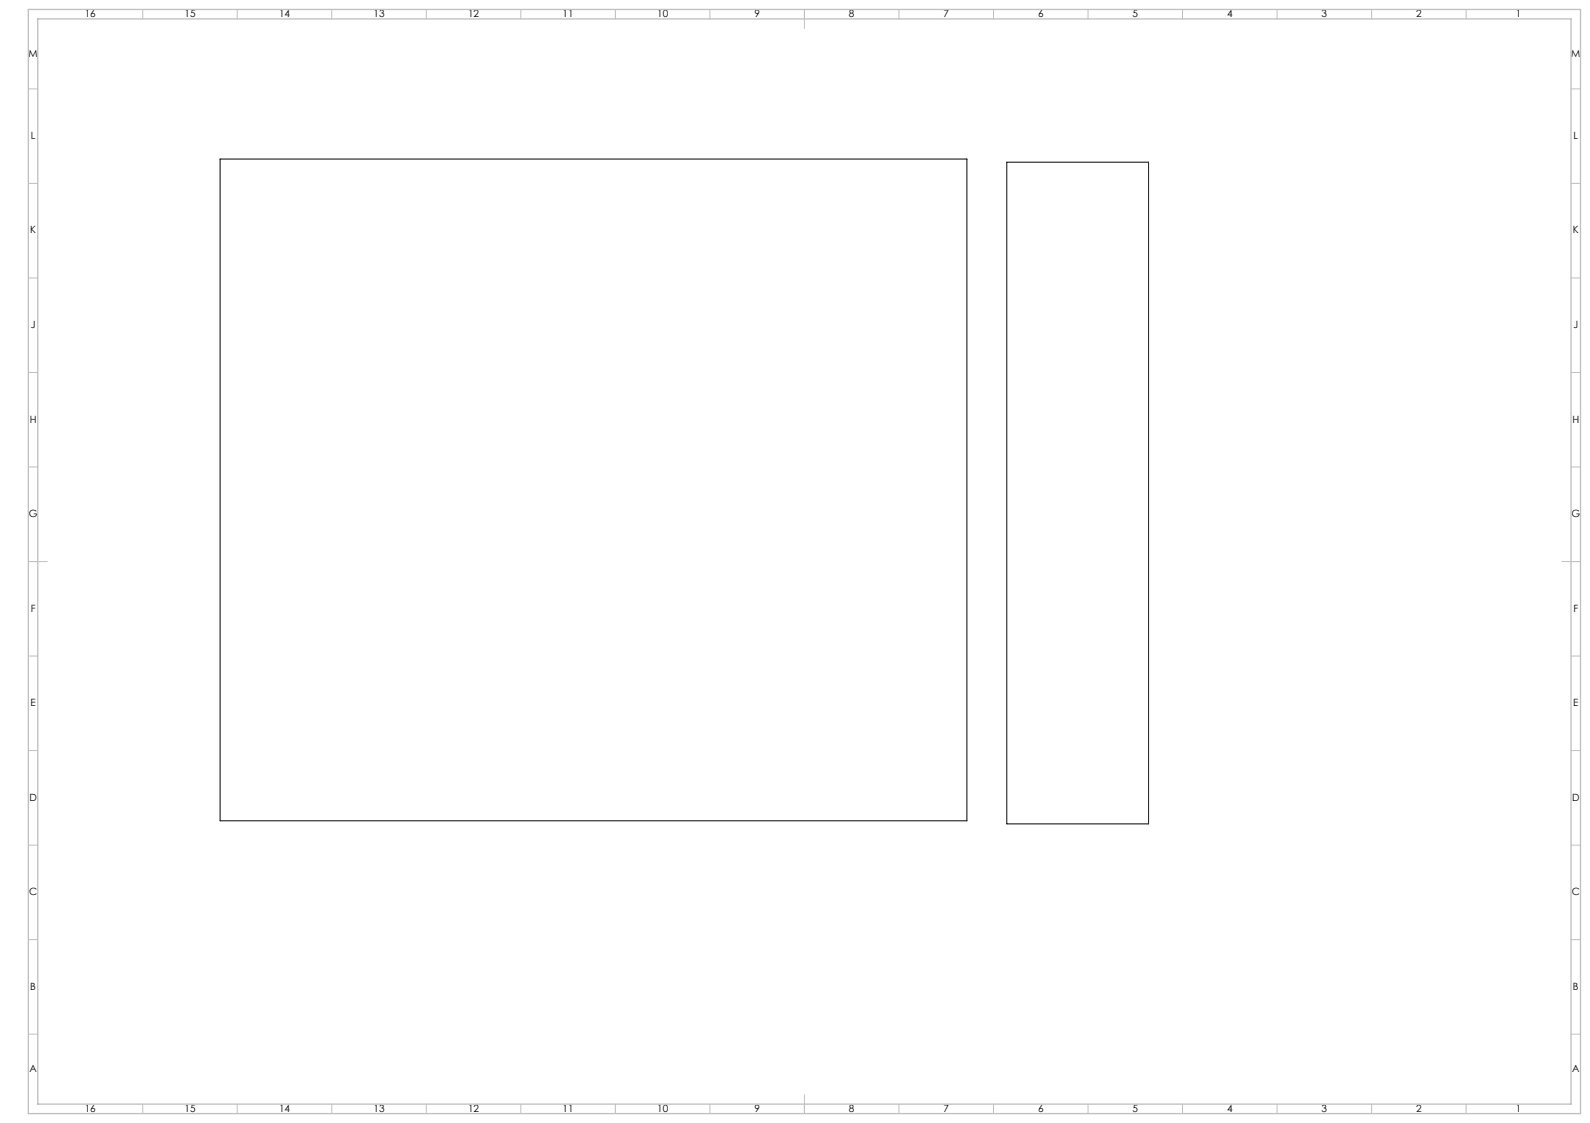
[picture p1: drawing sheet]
<svg xmlns="http://www.w3.org/2000/svg" width="841mm" height="594mm" viewBox="0 0 841 594" stroke-linecap="round" stroke-linejoin="round" font-family="sans-serif">
<defs><g id="words">
<g font-size="5.3">
<text x="45" y="9">16</text>
<text x="98" y="9">15</text>
<text x="148" y="9">14</text>
<text x="198" y="9">13</text>
<text x="248" y="9">12</text>
<text x="298" y="9">11</text>
<text x="348" y="9">10</text>
<text x="399" y="9">9</text>
<text x="449" y="9">8</text>
<text x="499" y="9">7</text>
<text x="549" y="9">6</text>
<text x="599" y="9">5</text>
<text x="649" y="9">4</text>
<text x="699" y="9">3</text>
<text x="749" y="9">2</text>
<text x="802" y="9">1</text>
<text x="15" y="30">M</text>
<text x="831" y="30">M</text>
<text x="16" y="73">L</text>
<text x="832" y="73">L</text>
<text x="16" y="123">K</text>
<text x="832" y="123">K</text>
<text x="16" y="174">J</text>
<text x="832" y="174">J</text>
<text x="16" y="224">H</text>
<text x="832" y="224">H</text>
<text x="15" y="273">G</text>
<text x="831" y="273">G</text>
<text x="16" y="323">F</text>
<text x="832" y="323">F</text>
<text x="16" y="374">E</text>
<text x="832" y="374">E</text>
<text x="16" y="424">D</text>
<text x="832" y="424">D</text>
<text x="15" y="473">C</text>
<text x="831" y="473">C</text>
<text x="16" y="523">B</text>
<text x="832" y="523">B</text>
<text x="16" y="567">A</text>
<text x="832" y="567">A</text>
<text x="45" y="588">16</text>
<text x="98" y="588">15</text>
<text x="148" y="588">14</text>
<text x="198" y="588">13</text>
<text x="248" y="588">12</text>
<text x="298" y="588">11</text>
<text x="348" y="588">10</text>
<text x="399" y="588">9</text>
<text x="449" y="588">8</text>
<text x="499" y="588">7</text>
<text x="549" y="588">6</text>
<text x="599" y="588">5</text>
<text x="649" y="588">4</text>
<text x="699" y="588">3</text>
<text x="749" y="588">2</text>
<text x="802" y="588">1</text>
</g>
</g></defs>
<g fill="none" stroke="#c0c0c0" stroke-width=".53">
<path d="M75 5v5M125 5v5M175 5v5M225 5v5M275 5v5M325 5v5M375 5v5M425 5v10M475 5v5M525 5v5M575 5v5M625 5v5"/>
<path d="M675 5v5M725 5v5M775 5v5M15 47h5M831 47h5M15 97h5M831 97h5M15 147h5M831 147h5M15 197h5M831 197h5M15 247h5"/>
<path d="M831 247h5M15 297h10M826 297h10M15 347h5M831 347h5M15 397h5M831 397h5M15 447h5M831 447h5M15 497h5M831 497h5M15 547h5"/>
<path d="M831 547h5M425 579v10M75 584v5M125 584v5M175 584v5M225 584v5M275 584v5M325 584v5M375 584v5M475 584v5M525 584v5M575 584v5"/>
<path d="M625 584v5M675 584v5M725 584v5M775 584v5"/>
</g>
<path d="M15 5h821v584h-821zM20 10h811v574h-811z" fill="none" stroke="#c0c0c0" stroke-width=".7"/>
<path d="M116 84h395v350h-395zM533 86h75v350h-75z" fill="none" stroke="#000" stroke-width=".53"/>
<use href="#words"/>
</svg>
